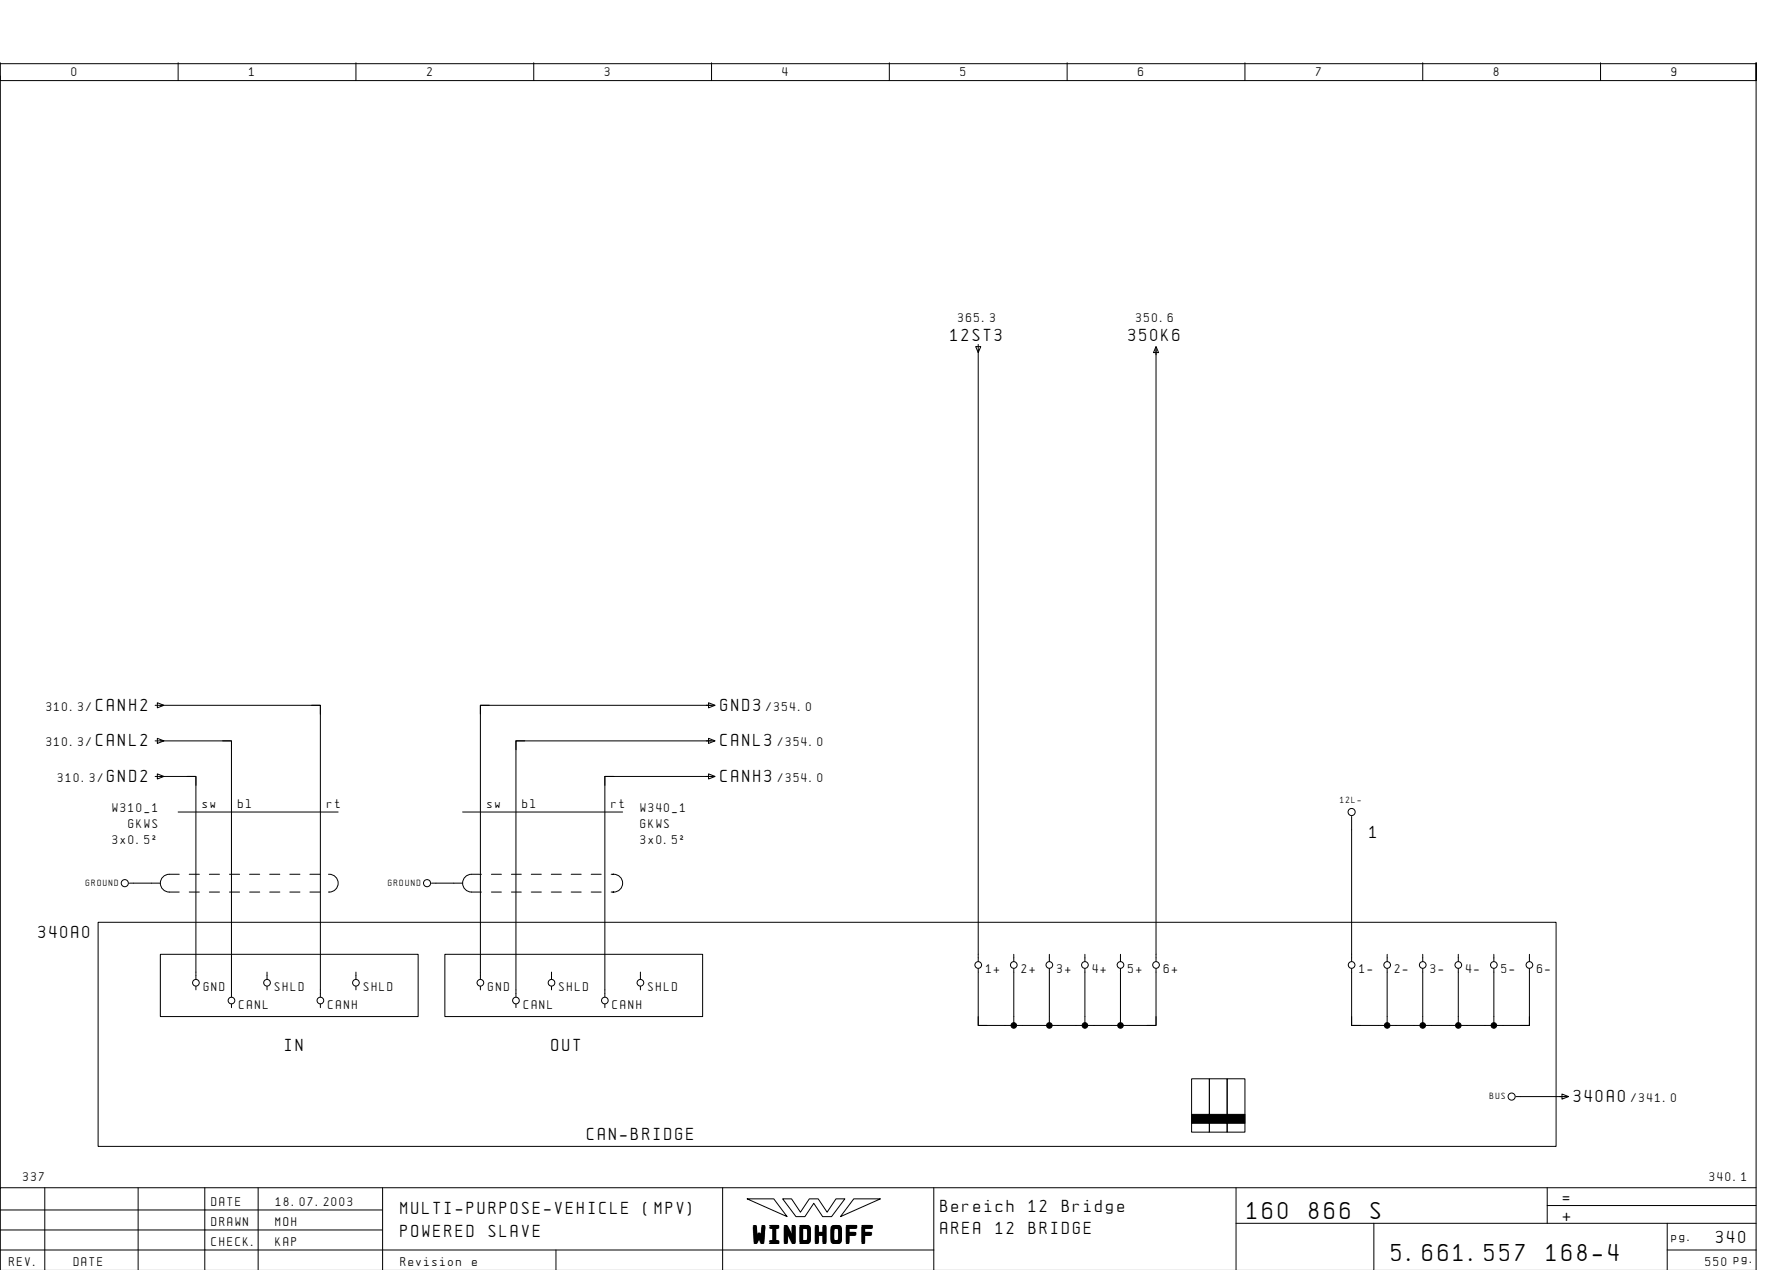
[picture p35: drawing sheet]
<svg xmlns="http://www.w3.org/2000/svg" width="399mm" height="286mm" viewBox="0 0 399 286" stroke-linecap="round" stroke-linejoin="round" font-family="sans-serif">
<defs><g id="words">
<g font-size="4.4">
<text x="280.6" y="274.1">160</text>
<text x="294.5" y="274.1">866</text>
<text x="308.4" y="274.1">S</text>
<text x="169.5" y="279.3">WINDHOFF</text>
<text x="313.1" y="283.6">5.661.557</text>
<text x="347.9" y="283.6">168-4</text>
</g>
<g font-size="3.1">
<text x="213.9" y="76.6">12ST3</text>
<text x="253.9" y="76.6">350K6</text>
<text x="21.6" y="159.9">CANH2</text>
<text x="162.1" y="159.9">GND3</text>
<text x="21.6" y="167.9">CANL2</text>
<text x="162.1" y="167.9">CANL3</text>
<text x="24.1" y="175.9">GND2</text>
<text x="162.1" y="175.9">CANH3</text>
<text x="308.1" y="188.4">1</text>
<text x="8.6" y="210.9">340A0</text>
<text x="64.1" y="236.4">IN</text>
<text x="124.1" y="236.4">OUT</text>
<text x="354.1" y="247.9">340A0</text>
<text x="132.1" y="256.4">CAN-BRIDGE</text>
<text x="90.1" y="273.1">MULTI-PURPOSE-VEHICLE</text>
<text x="144.8" y="273.1">(MPV)</text>
<text x="211.6" y="272.6">Bereich</text>
<text x="231.5" y="272.6">12</text>
<text x="238.9" y="272.6">Bridge</text>
<text x="351.6" y="270.6">=</text>
<text x="351.6" y="274.6">+</text>
<text x="90.1" y="278.1">POWERED</text>
<text x="110" y="278.1">SLAVE</text>
<text x="211.6" y="277.6">AREA</text>
<text x="224" y="277.6">12</text>
<text x="231.5" y="277.6">BRIDGE</text>
<text x="386.1" y="279.6">340</text>
</g>
<g font-size="2.3">
<text x="16.1" y="17.1">0</text>
<text x="56.1" y="17.1">1</text>
<text x="96.1" y="17.1">2</text>
<text x="136.1" y="17.1">3</text>
<text x="176.1" y="17.1">4</text>
<text x="216.1" y="17.1">5</text>
<text x="256.1" y="17.1">6</text>
<text x="296.1" y="17.1">7</text>
<text x="336.1" y="17.1">8</text>
<text x="376.1" y="17.1">9</text>
<text x="215.6" y="72.5">365.3</text>
<text x="255.6" y="72.5">350.6</text>
<text x="10.4" y="159.9">310.3/</text>
<text x="172.4" y="159.9">/354.0</text>
<text x="10.4" y="167.9">310.3/</text>
<text x="175" y="167.9">/354.0</text>
<text x="13" y="175.9">310.3/</text>
<text x="175" y="175.9">/354.0</text>
<text x="25.3" y="182.6">W310_1</text>
<text x="45.6" y="181.6">sw</text>
<text x="53.6" y="181.6">bl</text>
<text x="73.6" y="181.6">rt</text>
<text x="109.6" y="181.6">sw</text>
<text x="117.6" y="181.6">bl</text>
<text x="137.6" y="181.6">rt</text>
<text x="144.1" y="182.6">W340_1</text>
<text x="25.3" y="189.8">3x0.5˝</text>
<text x="28.9" y="186.2">GKWS</text>
<text x="144.1" y="186.2">GKWS</text>
<text x="144.1" y="189.8">3x0.5˝</text>
<text x="221.8" y="218.9">1+</text>
<text x="229.8" y="218.9">2+</text>
<text x="237.8" y="218.9">3+</text>
<text x="245.8" y="218.9">4+</text>
<text x="253.8" y="218.9">5+</text>
<text x="261.8" y="218.9">6+</text>
<text x="305.8" y="218.9">1-</text>
<text x="313.8" y="218.9">2-</text>
<text x="321.8" y="218.9">3-</text>
<text x="329.8" y="218.9">4-</text>
<text x="337.8" y="218.9">5-</text>
<text x="345.8" y="218.9">6-</text>
<text x="45.8" y="222.9">GND</text>
<text x="53.8" y="226.9">CANL</text>
<text x="61.8" y="222.9">SHLD</text>
<text x="73.8" y="226.9">CANH</text>
<text x="81.8" y="222.9">SHLD</text>
<text x="109.8" y="222.9">GND</text>
<text x="117.8" y="226.9">CANL</text>
<text x="125.8" y="222.9">SHLD</text>
<text x="137.8" y="226.9">CANH</text>
<text x="145.8" y="222.9">SHLD</text>
<text x="367" y="247.9">/341.0</text>
<text x="5.2" y="265.6">337</text>
<text x="384.6" y="265.6">340.1</text>
<text x="47.6" y="271.1">DATE</text>
<text x="47.6" y="275.6">DRAWN</text>
<text x="62" y="275.6">MOH</text>
<text x="62.1" y="271.1">18.07.2003</text>
<text x="47.6" y="280.1">CHECK.</text>
<text x="62" y="280.1">KAP</text>
<text x="376.1" y="279.1">pg.</text>
<text x="2.1" y="284.6">REV.</text>
<text x="16.6" y="284.6">DATE</text>
<text x="90.1" y="284.6">Revision</text>
<text x="106.2" y="284.6">e</text>
<text x="383.7" y="284.6">550 pg.</text>
</g>
<g font-size="1.6">
<text x="301.5" y="180.6">12L-</text>
<text x="19.3" y="199.3">GROUND</text>
<text x="87.3" y="199.3">GROUND</text>
<text x="335.2" y="247.3">BUS</text>
</g>
</g></defs>
<g fill="none" stroke="#000" stroke-width=".22">
<path d="M.1 14.1v4h395v-4v271.6M.1 17.1v250M.1 14.3h395M40.1 14.1v4M80.1 14.1v4M120.1 14.1v4M160.1 14.1v4M200.1 14.1v4M240.1 14.1v4M280.1 14.1v4M320.1 14.1v4M360.1 14.1v4"/>
<path d="M219.5 77.9h1.2l-.6 1.4zM220.1 77.5v138.7M260.1 77.9l.6 1.4h-1.2zM260.1 78v138.2M34.9 158.6h1.8M35.4 158l1.5 .6-1.5 .6zM36.1 158.6h36v65.6M70.1 158.6h2v2M110.1 158.6h-2v2M159.4 158l1.5 .6-1.5 .6zM160.7 158.6h-52.6v61.6M34.9 166.6h1.8"/>
<path d="M34.9 174.6h1.8M35.4 166l1.5 .6-1.5 .6zM35.4 174l1.5 .6-1.5 .6zM36.1 174.6h8v45.6M36.1 166.6h16v57.6M42.1 174.6h2v2M50.1 166.6h2v2M118.1 166.6h-2v2M138.1 174.6h-2v2M159.4 166l1.5 .6-1.5 .6zM159.4 174l1.5 .6-1.5 .6zM160.7 166.6h-44.6v57.6"/>
<path d="M160.7 174.6h-24.6v49.6M29.1 198.6h7M40.1 182.6h36M40.3 196.6h-2.2a2 2 0 0 0-2 2 2 2 0 0 0 2 2h2.2M42.6 196.6h2.3M47.1 196.6h2.3M51.6 196.6h2.3M56.1 196.6h2.3M60.7 196.6h2.3M65.2 196.6h2.3M69.7 196.6h2.3M73.9 196.6a2.01 2.01 0 0 1 2.2 2 2.01 2.01 0 0 1-2.2 2"/>
<path d="M97.1 198.6h7M104.1 182.6h36M108.3 196.6h-2.2a2 2 0 0 0-2 2 2 2 0 0 0 2 2h2.2M110.5 196.6h2.3M115.1 196.6h2.2M119.5 196.6h2.3M124 196.6h2.3M128.5 196.6h2.3M133 196.6h2.3M137.5 196.6h.6h-.2M138.1 196.6a2 2 0 0 1 2 2 2 2 0 0 1-2 2M304.1 183.6v32.6"/>
<path d="M22.1 207.4h328v50.4h-328zM36.1 214.6h58v14h-58zM42.6 200.6h2.3M47.1 200.6h2.3M51.6 200.6h2.3M56.1 200.6h2.3M60.1 218.6v1.6M60.7 200.6h2.3M65.2 200.6h2.3M69.7 200.6h2.3M80.1 218.6v1.6M100.1 214.6h58v14h-58z"/>
<path d="M110.5 200.6h2.3M115.1 200.6h2.2M119.5 200.6h2.3M124 200.6h2.3M124.1 218.6v1.6M128.5 200.6h2.3M133 200.6h2.3M137.5 200.6h.6h-.2M144.1 218.6v1.6M220.1 217.8v12.8h34h6v-12.8M228.1 214.6v1.6M228.1 217.8v12.8"/>
<path d="M236.1 214.6v1.6M236.1 217.8v12.8M244.1 214.6v1.6M244.1 217.8v12.8M252.1 214.6v1.6M252.1 217.8v12.8M304.1 217.8v12.8h34h6v-12.8M312.1 214.6v1.6M312.1 217.8v12.8M320.1 214.6v1.6M320.1 217.8v12.8M328.1 214.6v1.6"/>
<path d="M328.1 217.8v12.8M336.1 214.6v1.6M336.1 217.8v12.8M344.1 214.6v1.6M44.1 221.8v.8M52.1 225.8v.8M60.1 221.8v.8M72.1 225.8v.8M80.1 221.8v.8M108.1 221.8v.8M116.1 225.8v.8M124.1 221.8v.8"/>
<path d="M136.1 225.8v.8M144.1 221.8v.8M220.1 228.6v2h2M260.1 228.6v2h-2M304.1 228.6v2h2M344.1 228.6v2h-2M268.1 242.6h4v12h-4zM272.1 242.6h4v12h-4zM276.1 242.6h4v12h-4zM341.1 246.6h11.6M351.4 246l1.5 .6-1.5 .6zM10.1 267.1v18.5"/>
<path d="M31.1 267.1v18.5M46.1 267.1v18.6M58.1 267.1v18.6M86.1 272.1h-86M86.1 276.6h-86M86.1 267.1v18.6M162.6 267.1v18.6M168.1 269.6h6l3 4zM176.1 269.6h2l2 3 2-3h2l2 3 2-3h2l-3 4h-2l-2-3-2 3h-2zM192.1 269.6h6l-9 4zM210.1 267.1v18.6M278.1 275.1h117"/>
<path d="M278.1 267.1v18.6M309.1 275.1v10.6M348.1 271.1h47M348.1 267.1v8M375.1 275.1v10.6M395.1 267.1h-395v18.6M125.1 281.1v4.6M210.1 281.1h-210M375.1 281.1h20"/>
<circle cx="28.1" cy="198.6" r=".8"/>
<circle cx="96.1" cy="198.6" r=".8"/>
<circle cx="304.1" cy="182.6" r=".8"/>
<circle cx="220.1" cy="217" r=".75"/>
<circle cx="228.1" cy="217" r=".75"/>
<circle cx="236.1" cy="217" r=".75"/>
<circle cx="244.1" cy="217" r=".75"/>
<circle cx="252.1" cy="217" r=".75"/>
<circle cx="260.1" cy="217" r=".75"/>
<circle cx="304.1" cy="217" r=".75"/>
<circle cx="312.1" cy="217" r=".75"/>
<circle cx="320.1" cy="217" r=".75"/>
<circle cx="328.1" cy="217" r=".75"/>
<circle cx="336.1" cy="217" r=".75"/>
<circle cx="344.1" cy="217" r=".75"/>
<circle cx="44.1" cy="221" r=".75"/>
<circle cx="52.1" cy="225" r=".75"/>
<circle cx="60.1" cy="221" r=".75"/>
<circle cx="72.1" cy="225" r=".75"/>
<circle cx="80.1" cy="221" r=".75"/>
<circle cx="108.1" cy="221" r=".75"/>
<circle cx="116.1" cy="225" r=".75"/>
<circle cx="124.1" cy="221" r=".75"/>
<circle cx="136.1" cy="225" r=".75"/>
<circle cx="144.1" cy="221" r=".75"/>
<circle cx="340.1" cy="246.6" r=".8"/>
</g>
<g fill="#000" stroke="#000" stroke-width=".22">
<path d="M268.1 250.6h4v2h-4zM272.1 250.6h4v2h-4zM276.1 250.6h4v2h-4z"/>
<circle cx="228.1" cy="230.6" r=".63"/>
<circle cx="236.1" cy="230.6" r=".63"/>
<circle cx="244.1" cy="230.6" r=".63"/>
<circle cx="252.1" cy="230.6" r=".63"/>
<circle cx="312.1" cy="230.6" r=".63"/>
<circle cx="320.1" cy="230.6" r=".63"/>
<circle cx="328.1" cy="230.6" r=".63"/>
<circle cx="336.1" cy="230.6" r=".62"/>
</g>
<use href="#words"/>
</svg>
